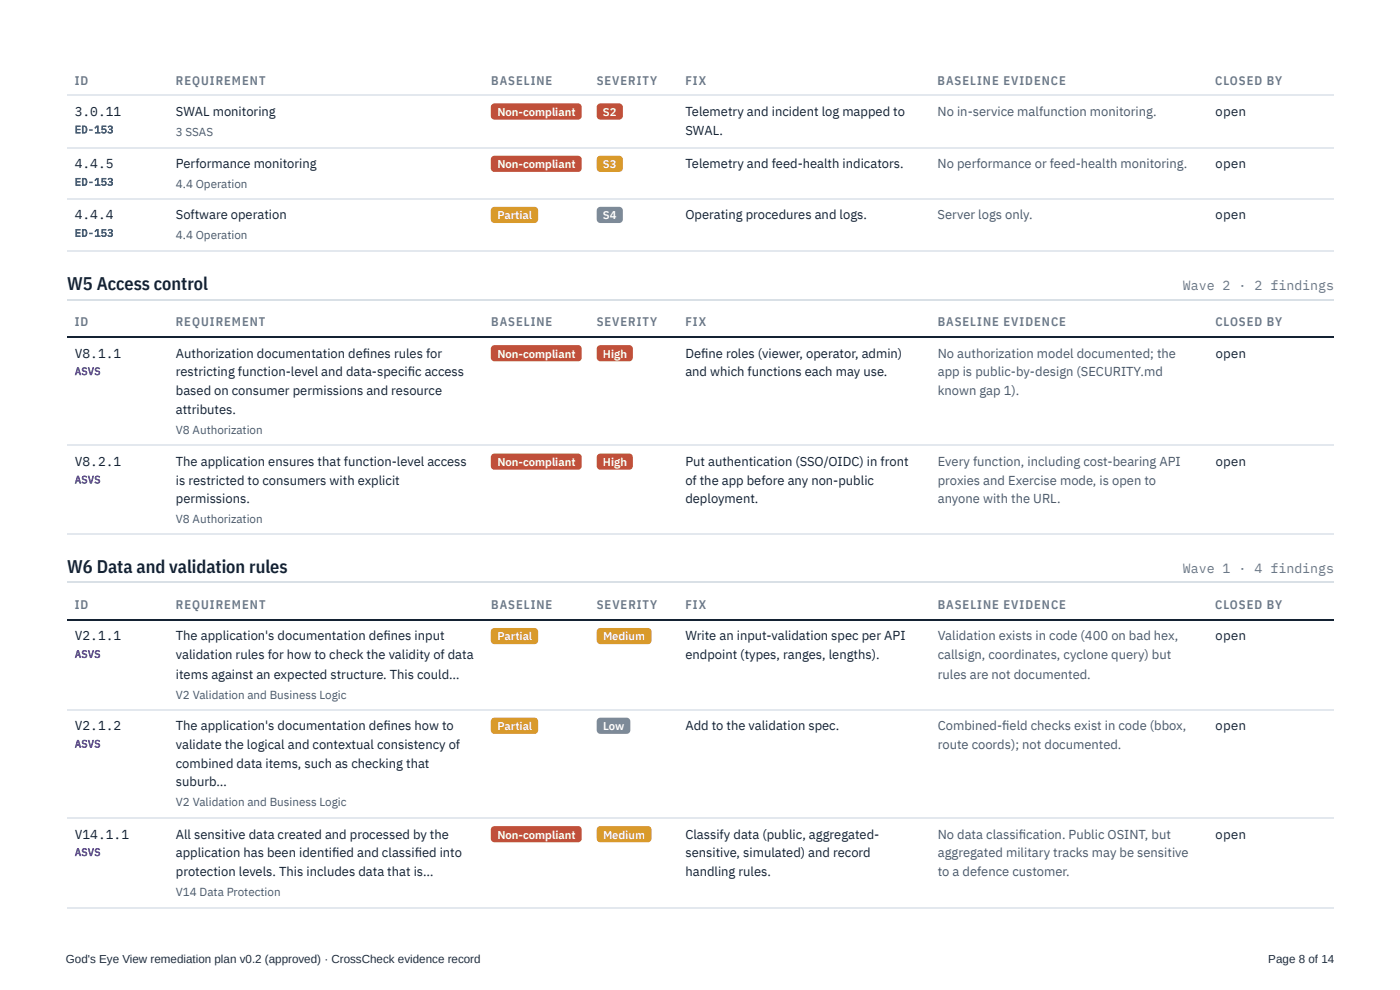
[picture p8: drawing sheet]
<svg xmlns="http://www.w3.org/2000/svg" width="297mm" height="210mm" viewBox="0 0 297 210" stroke-linecap="round" stroke-linejoin="round" font-family="sans-serif">
<defs><g id="words">
<g font-size="3.9" fill="#142233">
<text x="14.3" y="61.6">W5 Access control</text>
<text x="14.3" y="121.7">W6 Data and validation rules</text>
</g>
<g font-size="2.8" fill="#142233">
<text x="15.9" y="24.6">3.0.11</text>
<text x="37.4" y="24.6">SWAL monitoring</text>
<text x="145.6" y="24.6">Telemetry and incident log mapped to</text>
<text x="145.6" y="28.6">SWAL.</text>
<text x="258.1" y="24.6">open</text>
<text x="15.9" y="35.7">4.4.5</text>
<text x="37.4" y="35.7">Performance monitoring</text>
<text x="145.6" y="35.7">Telemetry and feed-health indicators.</text>
<text x="258.1" y="35.7">open</text>
<text x="15.9" y="46.6">4.4.4</text>
<text x="37.4" y="46.6">Software operation</text>
<text x="145.6" y="46.6">Operating procedures and logs.</text>
<text x="258.1" y="46.6">open</text>
<text x="15.9" y="75.9">V8.1.1</text>
<text x="37.3" y="75.9">Authorization documentation defi nes rules for</text>
<text x="145.6" y="75.9">Defi ne roles (viewer, operator, admin)</text>
<text x="258.1" y="75.9">open</text>
<text x="37.3" y="79.9">restricting function-level and data-specifi c access</text>
<text x="37.3" y="83.9">based on consumer permissions and resource</text>
<text x="145.6" y="79.9">and which functions each may use.</text>
<text x="37.3" y="87.8">attributes.</text>
<text x="15.9" y="99">V8.2.1</text>
<text x="37.3" y="99">The application ensures that function-level access</text>
<text x="145.6" y="99">Put authentication (SSO/OIDC) in front</text>
<text x="258.1" y="99">open</text>
<text x="37.3" y="102.9">is restricted to consumers with explicit</text>
<text x="37.3" y="106.9">permissions.</text>
<text x="145.6" y="102.9">of the app before any non-public</text>
<text x="145.6" y="106.9">deployment.</text>
<text x="15.9" y="136">V2.1.1</text>
<text x="37.4" y="136">The application's documentation defi nes input</text>
<text x="145.6" y="136">Write an input-validation spec per API</text>
<text x="258.1" y="136">open</text>
<text x="37.4" y="140">validation rules for how to check the validity of data</text>
<text x="145.6" y="140">endpoint (types, ranges, lengths).</text>
<text x="37.4" y="144.2">items against an expected structure. This could…</text>
<text x="15.9" y="155">V2.1.2</text>
<text x="37.4" y="155">The application's documentation defi nes how to</text>
<text x="145.6" y="155">Add to the validation spec.</text>
<text x="258.1" y="155">open</text>
<text x="37.4" y="159">validate the logical and contextual consistency of</text>
<text x="37.4" y="163">combined data items, such as checking that</text>
<text x="37.4" y="167">suburb…</text>
<text x="15.9" y="178.1">V14.1.1</text>
<text x="37.4" y="178.1">All sensitive data created and processed by the</text>
<text x="145.6" y="178.1">Classify data (public, aggregated-</text>
<text x="258.1" y="178.1">open</text>
<text x="37.4" y="182">application has been identifi ed and classifi ed into</text>
<text x="145.6" y="182">sensitive, simulated) and record</text>
<text x="37.4" y="186">protection levels. This includes data that is…</text>
<text x="145.6" y="186">handling rules.</text>
</g>
<g font-size="2.8" fill="#4a5a6c">
<text x="199.1" y="24.6">No in-service malfunction monitoring.</text>
<text x="199.1" y="35.7">No performance or feed-health monitoring.</text>
<text x="199.1" y="46.6">Server logs only.</text>
<text x="199.2" y="75.9">No authorization model documented; the</text>
<text x="199.2" y="79.9">app is public-by-design (SECURITY.md</text>
<text x="199.2" y="83.9">known gap 1).</text>
<text x="199.2" y="99">Every function, including cost-bearing API</text>
<text x="199.2" y="102.9">proxies and Exercise mode, is open to</text>
<text x="199.2" y="106.9">anyone with the URL.</text>
<text x="199.2" y="136">Validation exists in code (400 on bad hex,</text>
<text x="199.2" y="140">callsign, coordinates, cyclone query) but</text>
<text x="199.2" y="144.2">rules are not documented.</text>
<text x="199.2" y="155">Combined-fi eld checks exist in code (bbox,</text>
<text x="199.2" y="159">route coords); not documented.</text>
<text x="199.2" y="178.1">No data classifi cation. Public OSINT, but</text>
<text x="199.2" y="182">aggregated military tracks may be sensitive</text>
<text x="199.2" y="186">to a defence customer.</text>
</g>
<g font-size="2.8" fill="#6a7889">
<text x="251.2" y="61.6">Wave 2 · 2 findings</text>
<text x="251.2" y="121.7">Wave 1 · 4 findings</text>
</g>
<g font-size="2.6" fill="#6a7889">
<text x="15.9" y="18">ID</text>
<text x="37.4" y="18">REQUIREMENT</text>
<text x="104.3" y="18">BASELINE</text>
<text x="126.7" y="18">SEVERITY</text>
<text x="145.6" y="18">FIX</text>
<text x="199.1" y="18">BASELINE EVIDENCE</text>
<text x="258.1" y="18">CLOSED BY</text>
<text x="15.9" y="69.3">ID</text>
<text x="37.3" y="69.3">REQUIREMENT</text>
<text x="104.3" y="69.3">BASELINE</text>
<text x="126.7" y="69.3">SEVERITY</text>
<text x="145.6" y="69.3">FIX</text>
<text x="199.2" y="69.3">BASELINE EVIDENCE</text>
<text x="258.1" y="69.3">CLOSED BY</text>
<text x="15.9" y="129.4">ID</text>
<text x="37.4" y="129.4">REQUIREMENT</text>
<text x="104.3" y="129.4">BASELINE</text>
<text x="126.8" y="129.4">SEVERITY</text>
<text x="145.6" y="129.4">FIX</text>
<text x="199.2" y="129.4">BASELINE EVIDENCE</text>
<text x="258.1" y="129.4">CLOSED BY</text>
</g>
<g font-size="2.5" fill="#4a5a6c">
<text x="37.4" y="28.8">3 SSAS</text>
<text x="37.4" y="40">4.4 Operation</text>
<text x="37.4" y="50.8">4.4 Operation</text>
<text x="37.3" y="92.1">V8 Authorization</text>
<text x="37.3" y="111.1">V8 Authorization</text>
<text x="37.4" y="148.4">V2 Validation and Business Logic</text>
<text x="37.4" y="171.2">V2 Validation and Business Logic</text>
<text x="37.4" y="190.2">V14 Data Protection</text>
</g>
<g font-size="2.5" fill="#292e35">
<text x="14" y="204.5">God's Eye View remediation plan v0.2 (approved) · CrossCheck evidence record</text>
<text x="269.4" y="204.5">Page 8 of 14</text>
</g>
<g font-size="2.4" fill="#fff">
<text x="105.7" y="24.6">Non-compliant</text>
<text x="128.1" y="24.6">S2</text>
<text x="105.7" y="35.7">Non-compliant</text>
<text x="128.1" y="35.7">S3</text>
<text x="105.7" y="46.6">Partial</text>
<text x="128.1" y="46.6">S4</text>
<text x="105.7" y="75.9">Non-compliant</text>
<text x="128.1" y="75.9">High</text>
<text x="105.7" y="99">Non-compliant</text>
<text x="128.1" y="99">High</text>
<text x="105.7" y="136">Partial</text>
<text x="128.1" y="136">Medium</text>
<text x="105.7" y="155">Partial</text>
<text x="128.1" y="155">Low</text>
<text x="105.7" y="178.1">Non-compliant</text>
<text x="128.1" y="178.1">Medium</text>
</g>
<g font-size="2.3" fill="#2a5f8f">
<text x="15.9" y="28.3">ED-153</text>
<text x="15.9" y="39.4">ED-153</text>
<text x="15.9" y="50.3">ED-153</text>
</g>
<g font-size="2.3" fill="#6b4fa0">
<text x="15.9" y="79.6">ASVS</text>
<text x="15.9" y="102.7">ASVS</text>
<text x="15.9" y="139.7">ASVS</text>
<text x="15.9" y="158.8">ASVS</text>
<text x="15.9" y="181.8">ASVS</text>
</g>
</g></defs>
<path d="M14.3 20.2h269M14.3 71.6h269M14.3 131.6h269" fill="none" stroke="#142233" stroke-width=".26"/>
<path d="M14.3 20.2h269M14.3 31.4h269M14.3 42.2h269M14.3 53.3h269M14.3 94.6h269M14.3 113.4h269M14.3 150.7h269M14.3 173.7h269M14.3 192.7h269" fill="none" stroke="#e3e8ee" stroke-width=".26"/>
<path d="M14.3 63.6h269M14.3 123.7h269" fill="none" stroke="#d9e0e6" stroke-width=".26"/>
<g fill="#c0503a">
<path d="M104.5 22.2l.5-.2h17.8a.79 .79 0 0 1 .8 .8v1.8a.79 .79 0 0 1-.8 .8h-17.8a.79 .79 0 0 1-.8-.8v-1.8z"/>
<path d="M127 22.2l.5-.2h4a.79 .79 0 0 1 .8 .8v1.8a.79 .79 0 0 1-.8 .8h-4a.79 .79 0 0 1-.8-.8v-1.8z"/>
<path d="M104.5 33.3l.5-.2h17.8a.79 .79 0 0 1 .8 .8v1.8a.79 .79 0 0 1-.8 .8h-17.8a.79 .79 0 0 1-.8-.8v-1.8z"/>
</g>
<g fill="#d99a2b">
<path d="M127 33.3l.5-.2h4a.79 .79 0 0 1 .8 .8v1.8a.79 .79 0 0 1-.8 .8h-4a.79 .79 0 0 1-.8-.8v-1.8z"/>
<path d="M104.5 44.2l.5-.3h8.5a.79 .79 0 0 1 .8 .8v1.9a.79 .79 0 0 1-.8 .8h-8.5a.79 .79 0 0 1-.8-.8v-1.9z"/>
</g>
<path d="M127 44.2l.5-.3h4a.79 .79 0 0 1 .8 .8v1.9a.79 .79 0 0 1-.8 .8h-4a.79 .79 0 0 1-.8-.8v-1.9z" fill="#7c8a99"/>
<g fill="#c0503a">
<path d="M104.5 73.5l.5-.2h17.8a.79 .79 0 0 1 .8 .8v1.8a.79 .79 0 0 1-.8 .8h-17.8a.79 .79 0 0 1-.8-.8v-1.8z"/>
<path d="M127 73.5l.5-.2h6.1a.79 .79 0 0 1 .8 .8v1.8a.79 .79 0 0 1-.8 .8h-6.1a.79 .79 0 0 1-.8-.8v-1.8z"/>
<path d="M104.5 96.5l.5-.2h17.8a.79 .79 0 0 1 .8 .8v1.9a.79 .79 0 0 1-.8 .7h-17.8a.79 .79 0 0 1-.8-.7v-1.9z"/>
<path d="M127 96.5l.5-.2h6.1a.79 .79 0 0 1 .8 .8v1.9a.79 .79 0 0 1-.8 .7h-6.1a.79 .79 0 0 1-.8-.7v-1.9z"/>
</g>
<g fill="#d99a2b">
<path d="M104.5 133.6l.5-.2h8.5a.79 .79 0 0 1 .8 .7v1.9a.79 .79 0 0 1-.8 .8h-8.5a.79 .79 0 0 1-.8-.8v-1.9z"/>
<path d="M127 133.6l.5-.2h10.1a.79 .79 0 0 1 .8 .7v1.9a.79 .79 0 0 1-.8 .8h-10.1a.79 .79 0 0 1-.8-.8v-1.9z"/>
<path d="M104.5 152.6l.5-.2h8.5a.79 .79 0 0 1 .8 .8v1.8a.79 .79 0 0 1-.8 .8h-8.5a.79 .79 0 0 1-.8-.8v-1.8z"/>
</g>
<path d="M127 152.6l.5-.2h5.6a.79 .79 0 0 1 .8 .8v1.8a.79 .79 0 0 1-.8 .8h-5.6a.79 .79 0 0 1-.8-.8v-1.8z" fill="#7c8a99"/>
<path d="M104.5 175.7l.5-.3h17.8a.79 .79 0 0 1 .8 .8v1.9a.79 .79 0 0 1-.8 .8h-17.8a.79 .79 0 0 1-.8-.8v-1.9z" fill="#c0503a"/>
<path d="M127 175.7l.5-.3h10.1a.79 .79 0 0 1 .8 .8v1.9a.79 .79 0 0 1-.8 .8h-10.1a.79 .79 0 0 1-.8-.8v-1.9z" fill="#d99a2b"/>
<use href="#words"/>
</svg>
